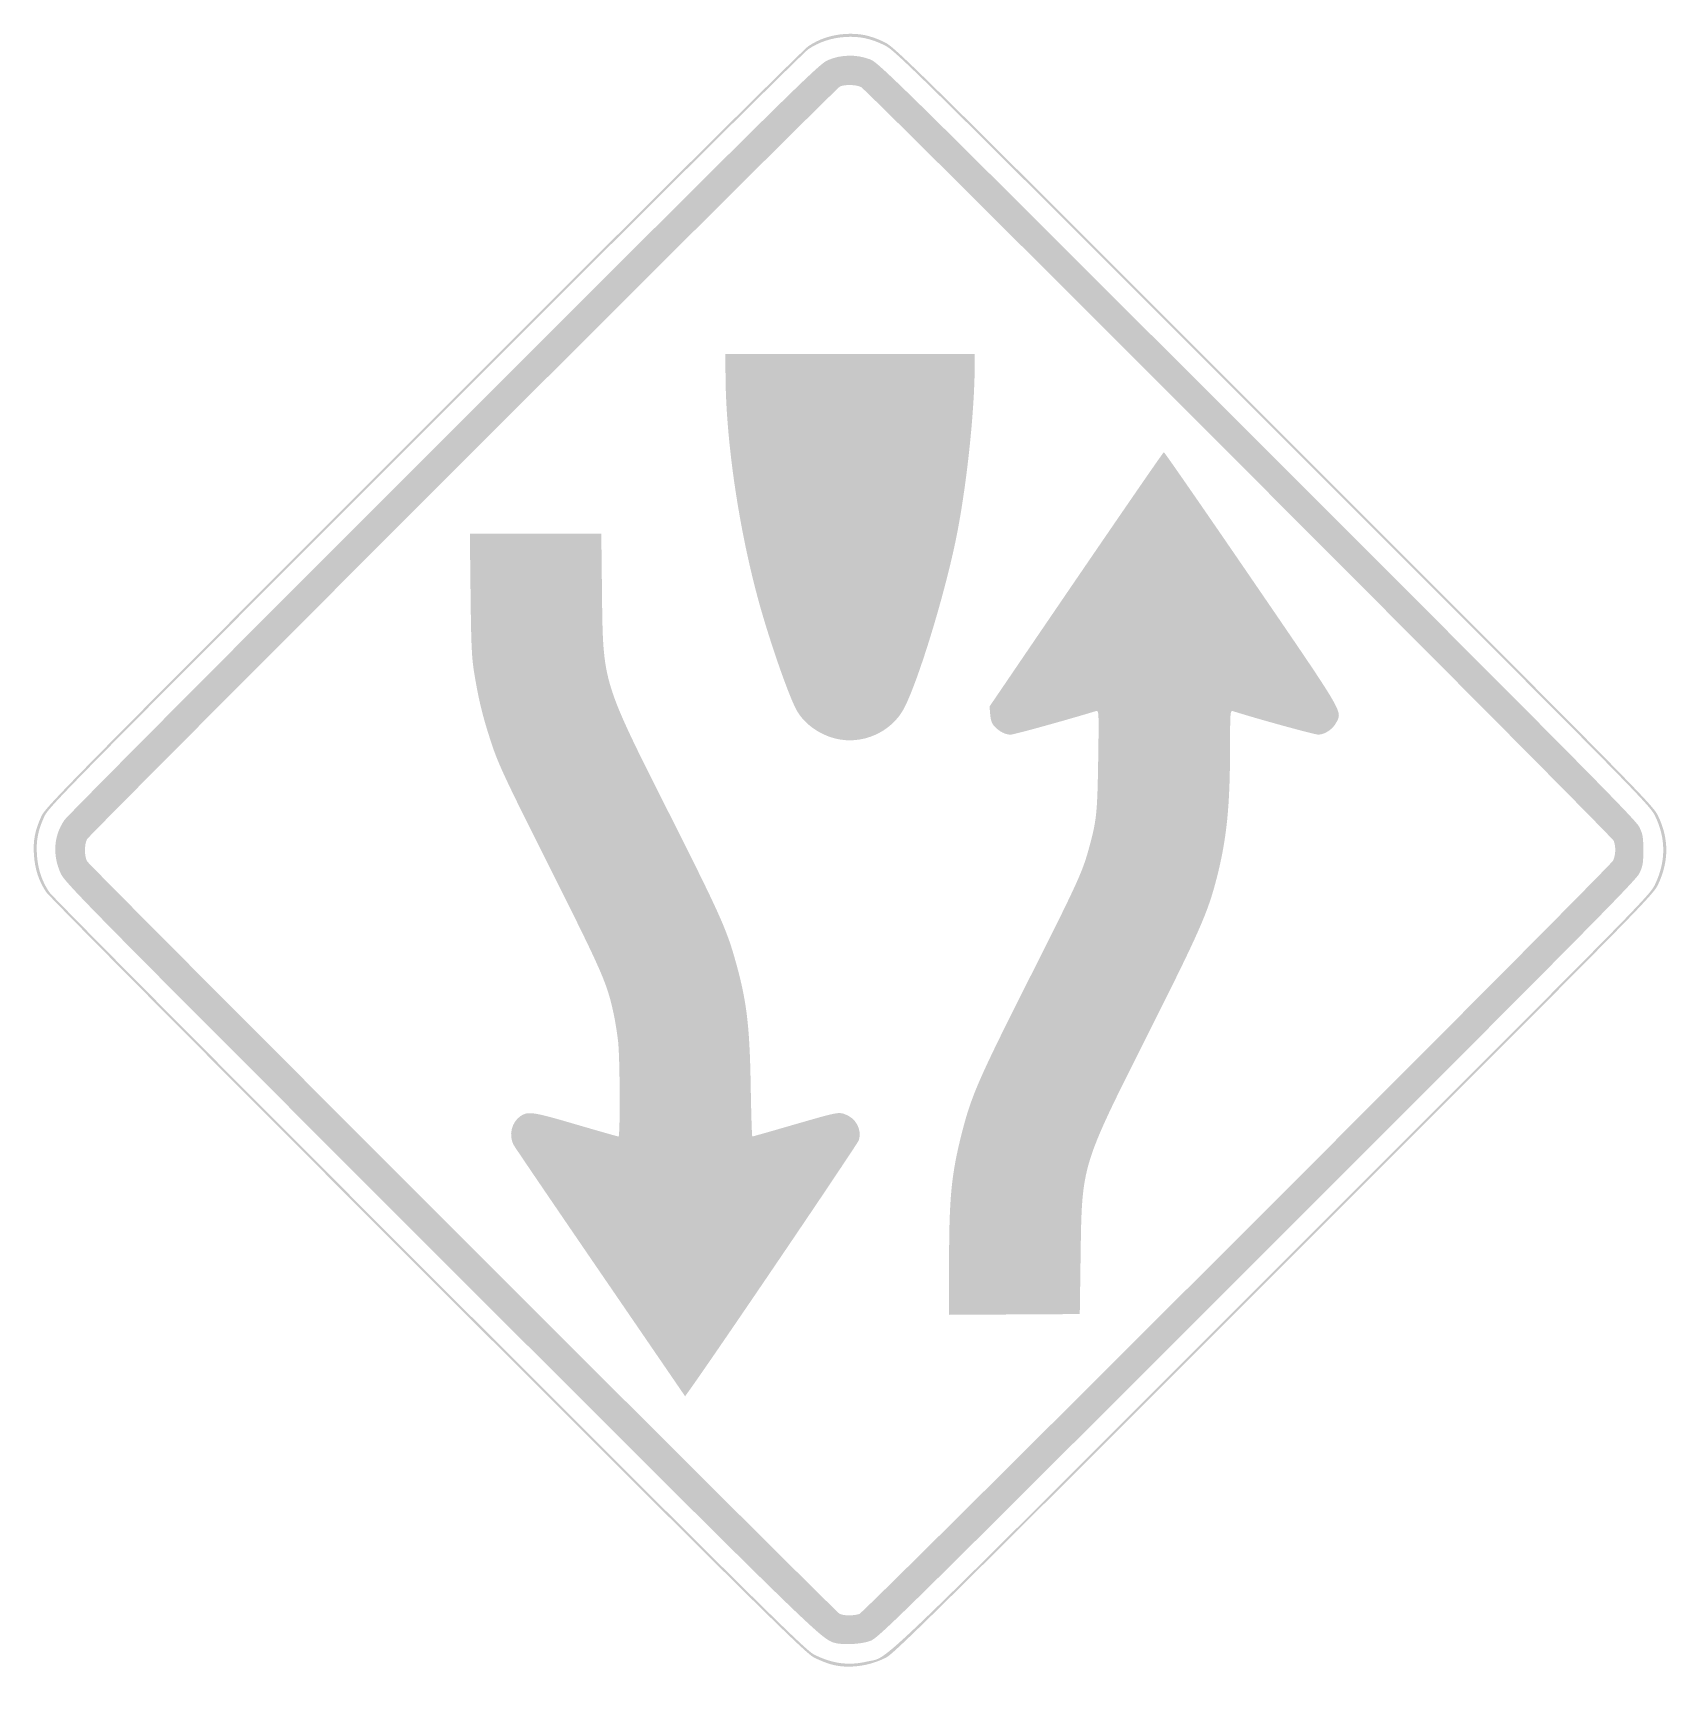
# Model space of a CAD drawing. Header units: inches. Extents: x -25.5 to 25.5, y -26 to 25.5.
import ezdxf

# ---------------------------------------------------------------- set-up
doc = ezdxf.new("R2010")
doc.units = ezdxf.units.IN
doc.header["$MEASUREMENT"] = 0

msp = doc.modelspace()

# ---------------------------------------------------------------- hatches: boundary and pattern name
h = msp.add_hatch(color=7)
edge = h.paths.add_edge_path()
edge.add_spline(control_points=[(-0.576, -25.383), (-0.711, -25.347), (-0.955, -25.251), (-1.117, -25.17), (-1.384, -25.038), (-2.554, -23.883), (-13.154, -13.289), (-19.78, -6.667), (-24.968, -1.445), (-25.062, -1.304), (-25.294, -0.958), (-25.415, -0.586), (-25.444, -0.136), (-25.472, 0.31), (-25.411, 0.622), (-25.21, 1.06), (-25.076, 1.349), (-24.429, 2.006), (-13.311, 13.13), (-6.67, 19.776), (-1.445, 24.968), (-1.304, 25.062), (-0.966, 25.288), (-0.59, 25.414), (-0.165, 25.443), (0.282, 25.474), (0.638, 25.4), (1.072, 25.188), (1.401, 25.026), (1.838, 24.596), (13.217, 13.217), (24.819, 1.616), (25.024, 1.407), (25.191, 1.06), (25.527, 0.363), (25.527, -0.348), (25.19, -1.06), (25.024, -1.409), (24.884, -1.551), (13.218, -13.215), (2.915, -23.515), (1.376, -25.035), (1.126, -25.164), (0.593, -25.439), (-0.057, -25.523), (-0.576, -25.383)], knot_values=[0, 0, 0, 0, 1, 1, 1, 2, 2, 2, 3, 3, 3, 4, 4, 4, 5, 5, 5, 6, 6, 6, 7, 7, 7, 8, 8, 8, 9, 9, 9, 10, 10, 10, 11, 11, 11, 12, 12, 12, 13, 13, 13, 14, 14, 14, 15, 15, 15, 15], degree=3, periodic=0)
edge = h.paths.add_edge_path(flags=0)
edge.add_spline(control_points=[(0.537, -25.289), (1.248, -25.122), (0.375, -25.959), (13.171, -13.167), (24.79, -1.551), (24.93, -1.409), (25.095, -1.06), (25.432, -0.348), (25.433, 0.363), (25.097, 1.06), (24.93, 1.407), (24.725, 1.615), (13.17, 13.17), (1.836, 24.503), (1.401, 24.932), (1.072, 25.093), (0.638, 25.306), (0.282, 25.38), (-0.165, 25.349), (-0.59, 25.319), (-0.966, 25.194), (-1.304, 24.968), (-1.445, 24.873), (-6.65, 19.702), (-13.264, 13.083), (-24.337, 2.004), (-24.982, 1.349), (-25.115, 1.06), (-25.317, 0.622), (-25.378, 0.31), (-25.35, -0.136), (-25.321, -0.586), (-25.199, -0.958), (-24.968, -1.304), (-24.873, -1.445), (-19.705, -6.647), (-13.107, -13.242), (-2.55, -23.793), (-1.384, -24.944), (-1.117, -25.076), (-0.546, -25.36), (-0.04, -25.425), (0.537, -25.289)], knot_values=[0, 0, 0, 0, 1, 1, 1, 2, 2, 2, 3, 3, 3, 4, 4, 4, 5, 5, 5, 6, 6, 6, 7, 7, 7, 8, 8, 8, 9, 9, 9, 10, 10, 10, 11, 11, 11, 12, 12, 12, 13, 13, 13, 14, 14, 14, 14], degree=3, periodic=0)
h = msp.add_hatch(color=7)
edge = h.paths.add_edge_path()
edge.add_spline(control_points=[(-0.495, -24.705), (-0.912, -24.578), (-1.078, -24.416), (-12.75, -12.747), (-23.808, -1.691), (-24.471, -1.019), (-24.605, -0.73), (-24.871, -0.154), (-24.83, 0.448), (-24.491, 0.942), (-24.401, 1.071), (-19.077, 6.425), (-12.659, 12.838), (-1.472, 24.017), (-0.977, 24.504), (-0.687, 24.63), (-0.29, 24.803), (0.194, 24.813), (0.612, 24.656), (0.887, 24.554), (1.22, 24.226), (12.682, 12.77), (22.661, 2.796), (24.489, 0.949), (24.598, 0.73), (24.711, 0.5), (24.726, 0.418), (24.726, 0), (24.726, -0.418), (24.711, -0.5), (24.598, -0.73), (24.489, -0.949), (22.661, -2.796), (12.682, -12.77), (1.308, -24.138), (0.885, -24.554), (0.622, -24.65), (0.341, -24.753), (-0.245, -24.782), (-0.495, -24.705)], knot_values=[0, 0, 0, 0, 1, 1, 1, 2, 2, 2, 3, 3, 3, 4, 4, 4, 5, 5, 5, 6, 6, 6, 7, 7, 7, 8, 8, 8, 9, 9, 9, 10, 10, 10, 11, 11, 11, 12, 12, 12, 13, 13, 13, 13], degree=3, periodic=0)
edge = h.paths.add_edge_path(flags=0)
edge.add_spline(control_points=[(0.291, -23.805), (0.46, -23.742), (23.688, -0.524), (23.784, -0.323), (23.866, -0.149), (23.875, 0.104), (23.805, 0.291), (23.75, 0.441), (0.544, 23.68), (0.344, 23.787), (0.193, 23.867), (-0.176, 23.876), (-0.321, 23.803), (-0.467, 23.729), (-23.705, 0.498), (-23.787, 0.344), (-23.874, 0.18), (-23.874, -0.18), (-23.787, -0.344), (-23.711, -0.487), (-0.476, -23.721), (-0.33, -23.801), (-0.209, -23.866), (0.121, -23.869), (0.291, -23.805)], knot_values=[0, 0, 0, 0, 1, 1, 1, 2, 2, 2, 3, 3, 3, 4, 4, 4, 5, 5, 5, 6, 6, 6, 7, 7, 7, 8, 8, 8, 8], degree=3, periodic=0)
h = msp.add_hatch(color=7)
edge = h.paths.add_edge_path()
edge.add_spline(control_points=[(-0.483, 3.487), (-0.984, 3.622), (-1.42, 3.94), (-1.655, 4.34), (-1.885, 4.733), (-2.473, 6.408), (-2.828, 7.68), (-3.472, 9.995), (-3.883, 12.802), (-3.885, 14.894)], knot_values=[0, 0, 0, 0, 1, 1, 1, 2, 2, 2, 3, 3, 3, 3], degree=3, periodic=0)
edge.add_line((-3.885, 14.894), (-3.885, 15.471))
edge.add_line((-3.885, 15.471), (0, 15.471))
edge.add_line((0, 15.471), (3.885, 15.471))
edge.add_line((3.885, 15.471), (3.885, 15.13))
edge.add_spline(control_points=[(3.885, 15.13), (3.882, 13.656), (3.619, 11.238), (3.291, 9.655), (2.923, 7.887), (2.137, 5.321), (1.694, 4.447), (1.303, 3.676), (0.36, 3.26), (-0.483, 3.487)], knot_values=[0, 0, 0, 0, 1, 1, 1, 2, 2, 2, 3, 3, 3, 3], degree=3, periodic=0)
h = msp.add_hatch(color=7)
edge = h.paths.add_edge_path()
edge.add_spline(control_points=[(3.085, -12.886), (3.085, -10.82), (3.155, -10.102), (3.485, -8.806), (3.779, -7.653), (4.01, -7.123), (5.562, -4.047), (7.077, -1.043), (7.241, -0.687), (7.444, 0.056), (7.684, 0.932), (7.706, 1.143), (7.733, 2.795), (7.757, 4.311), (7.755, 4.365), (7.67, 4.339), (6.668, 4.035), (5.105, 3.603), (5.004, 3.603), (4.838, 3.603), (4.651, 3.698), (4.502, 3.857), (4.42, 3.945), (4.382, 4.049), (4.367, 4.23)], knot_values=[0, 0, 0, 0, 1, 1, 1, 2, 2, 2, 3, 3, 3, 4, 4, 4, 5, 5, 5, 6, 6, 6, 7, 7, 7, 8, 8, 8, 8], degree=3, periodic=0)
edge.add_line((4.367, 4.23), (4.346, 4.48))
edge.add_line((4.346, 4.48), (4.811, 5.163))
edge.add_spline(control_points=[(4.811, 5.163), (7.383, 8.948), (9.755, 12.406), (9.78, 12.408), (9.797, 12.409), (11.024, 10.637), (12.507, 8.471), (15.436, 4.189), (15.344, 4.344), (15.156, 3.981), (15.048, 3.773), (14.796, 3.603), (14.595, 3.603), (14.478, 3.603), (12.691, 4.094), (11.927, 4.337), (11.85, 4.361), (11.845, 4.287), (11.844, 3.218), (11.844, 1.359), (11.739, 0.338), (11.423, -0.887), (11.148, -1.954), (10.89, -2.538), (9.301, -5.699), (7.196, -9.885), (7.227, -9.782), (7.185, -12.646)], knot_values=[0, 0, 0, 0, 1, 1, 1, 2, 2, 2, 3, 3, 3, 4, 4, 4, 5, 5, 5, 6, 6, 6, 7, 7, 7, 8, 8, 8, 9, 9, 9, 9], degree=3, periodic=0)
edge.add_line((7.185, -12.646), (7.159, -14.459))
edge.add_line((7.159, -14.459), (5.122, -14.471))
edge.add_line((5.122, -14.471), (3.085, -14.483))
edge.add_line((3.085, -14.483), (3.085, -12.886))
h = msp.add_hatch(color=7)
edge = h.paths.add_edge_path()
edge.add_spline(control_points=[(-7.776, -13.178), (-9.224, -11.063), (-10.445, -9.268), (-10.489, -9.188), (-10.653, -8.891), (-10.553, -8.472), (-10.274, -8.289), (-10.032, -8.131), (-9.894, -8.151), (-8.551, -8.546), (-7.84, -8.754), (-7.241, -8.925), (-7.22, -8.925), (-7.164, -8.925), (-7.174, -6.499), (-7.232, -5.968), (-7.26, -5.716), (-7.324, -5.32), (-7.374, -5.086), (-7.578, -4.14), (-7.723, -3.809), (-9.351, -0.565), (-10.748, 2.216), (-10.964, 2.677), (-11.176, 3.32), (-11.45, 4.152), (-11.573, 4.647), (-11.712, 5.487), (-11.796, 5.991), (-11.813, 6.346), (-11.832, 7.971)], knot_values=[0, 0, 0, 0, 1, 1, 1, 2, 2, 2, 3, 3, 3, 4, 4, 4, 5, 5, 5, 6, 6, 6, 7, 7, 7, 8, 8, 8, 9, 9, 9, 10, 10, 10, 10], degree=3, periodic=0)
edge.add_line((-11.832, 7.971), (-11.854, 9.867))
edge.add_line((-11.854, 9.867), (-9.805, 9.867))
edge.add_line((-9.805, 9.867), (-7.756, 9.867))
edge.add_line((-7.756, 9.867), (-7.735, 8.018))
edge.add_spline(control_points=[(-7.735, 8.018), (-7.703, 5.197), (-7.731, 5.29), (-5.635, 1.133), (-4.121, -1.872), (-3.868, -2.428), (-3.611, -3.32), (-3.228, -4.649), (-3.132, -5.406), (-3.099, -7.359), (-3.084, -8.22), (-3.062, -8.925), (-3.05, -8.925), (-3.038, -8.925), (-2.434, -8.753), (-1.708, -8.542), (-0.46, -8.181), (-0.378, -8.163), (-0.197, -8.217), (0.166, -8.326), (0.378, -8.696), (0.272, -9.039), (0.237, -9.154), (-4.023, -15.443), (-4.969, -16.777)], knot_values=[0, 0, 0, 0, 1, 1, 1, 2, 2, 2, 3, 3, 3, 4, 4, 4, 5, 5, 5, 6, 6, 6, 7, 7, 7, 8, 8, 8, 8], degree=3, periodic=0)
edge.add_line((-4.969, -16.777), (-5.144, -17.022))
edge.add_line((-5.144, -17.022), (-7.776, -13.178))

doc.saveas('drawing.dxf')
